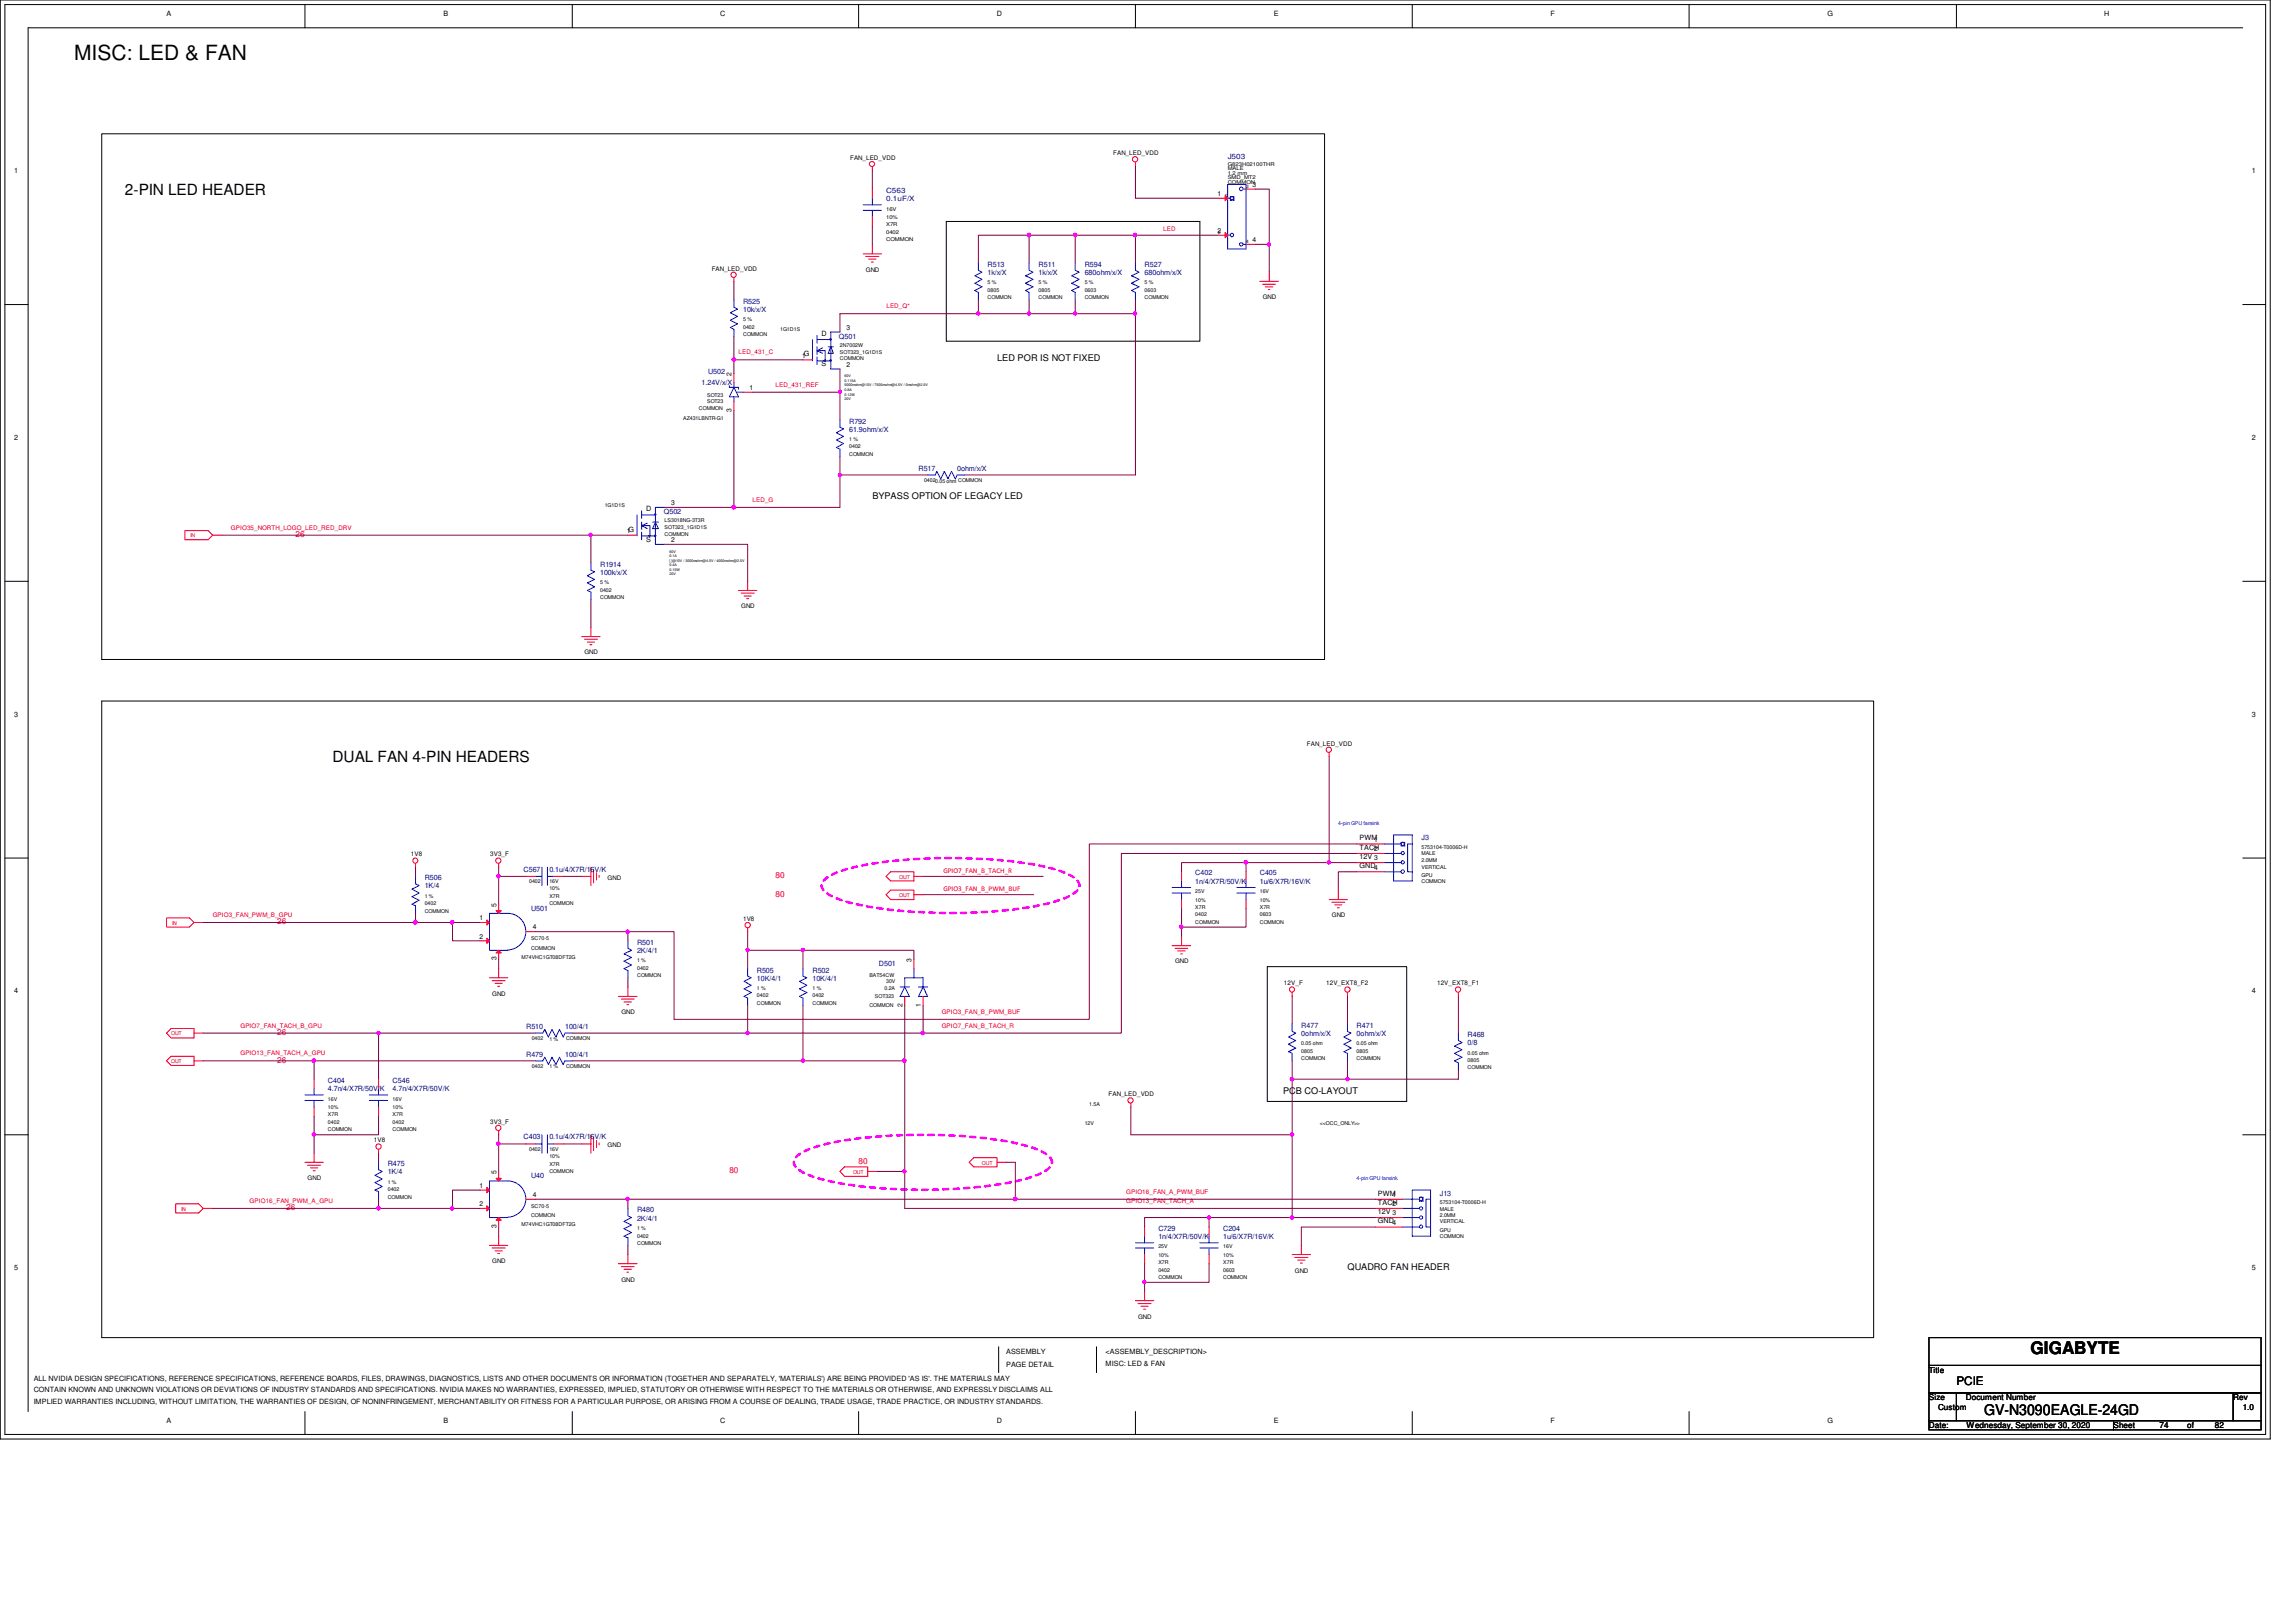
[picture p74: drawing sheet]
<svg xmlns="http://www.w3.org/2000/svg" width="297mm" height="210mm" viewBox="0 0 297 210" stroke-linecap="round" stroke-linejoin="round" font-family="sans-serif">
<defs><g id="words">
<text font-size="2.7" x="9.6" y="7.7">MISC: LED &amp; FAN</text>
<text font-size="2.2" x="262.7" y="175.2">GIGABYTE</text>
<g font-size="2">
<text x="16.2" y="25.2">2-PIN LED HEADER</text>
<text x="43" y="98.6">DUAL FAN 4-PIN HEADERS</text>
</g>
<text font-size="1.9" x="256.7" y="183.1">GV-N3090EAGLE-24GD</text>
<text font-size="1.5" x="253.1" y="179.3">PCIE</text>
<g font-size="1.2">
<text x="129" y="46.7">LED POR IS NOT FIXED</text>
<text x="112.9" y="64.6">BYPASS OPTION OF LEGACY LED</text>
<text x="166" y="141.6">PCB CO-LAYOUT</text>
<text x="174.3" y="164.3">QUADRO FAN HEADER</text>
</g>
<g font-size="1.1" fill="#f00">
<text x="38.2" y="69.5">26</text>
<text x="100.3" y="113.7">80</text>
<text x="35.9" y="119.6">26</text>
<text x="100.3" y="116">80</text>
<text x="35.9" y="137.5">26</text>
<text x="35.9" y="133.9">26</text>
<text x="94.4" y="151.8">80</text>
<text x="111.1" y="150.7">80</text>
<text x="37" y="156.6">26</text>
</g>
<g font-size="1.1">
<text x="249.6" y="177.7">Title</text>
<text x="249.6" y="181.2">Size</text>
<text x="249.6" y="184.8">Date:</text>
<text x="250.7" y="182.4">Custom</text>
<text x="254.3" y="181.2">Document Number</text>
<text x="254.4" y="184.8">Wednesday, September 30, 2020</text>
<text x="273.4" y="184.8">Sheet</text>
<text x="279.4" y="184.8">74</text>
<text x="283" y="184.8">of</text>
<text x="286.6" y="184.8">82</text>
<text x="288.9" y="181.2">Rev</text>
<text x="290.1" y="182.4">1.0</text>
</g>
<g font-size=".9">
<text x="21.5" y="2">A</text>
<text x="57.4" y="2">B</text>
<text x="93.2" y="2">C</text>
<text x="129" y="2">D</text>
<text x="164.8" y="2">E</text>
<text x="200.6" y="2">F</text>
<text x="236.4" y="2">G</text>
<text x="272.2" y="2">H</text>
<text x="1.8" y="22.4">1</text>
<text x="291.3" y="22.4">1</text>
<text x="157.5" y="25.4">1</text>
<text x="162" y="24.2">3</text>
<text x="157.5" y="30.1">2</text>
<text x="162" y="31.3">4</text>
<text x="103.8" y="46.3">1G</text>
<text x="106.3" y="47.4">S</text>
<text x="106.3" y="43.5">D</text>
<text x="109.5" y="47.5">2</text>
<text x="109.5" y="42.7">3</text>
<text x="94.7" y="53.3" transform="rotate(-90 94.7 53.3)">3</text>
<text x="94.7" y="48.7" transform="rotate(-90 94.7 48.7)">2</text>
<text x="97" y="50.5">1</text>
<text x="1.8" y="56.9">2</text>
<text x="291.3" y="56.9">2</text>
<text x="86.8" y="65.4">3</text>
<text x="81.1" y="69">1G</text>
<text x="83.6" y="70.1">S</text>
<text x="83.6" y="66.2">D</text>
<text x="86.8" y="70.1">2</text>
<text x="1.8" y="92.8">3</text>
<text x="291.3" y="92.8">3</text>
<text x="175.9" y="108.8">PWM</text>
<text x="175.9" y="109.9">TACH</text>
<text x="175.9" y="111.2">12V 3</text>
<text x="175.9" y="112.4">GND4</text>
<text x="177.8" y="108.9">1</text>
<text x="177.8" y="110.2">2</text>
<text x="62" y="119.1">1</text>
<text x="64.2" y="117.3" transform="rotate(-90 64.2 117.3)">5</text>
<text x="62" y="121.5">2</text>
<text x="64.2" y="124.3" transform="rotate(-90 64.2 124.3)">3</text>
<text x="68.9" y="120.3">4</text>
<text x="117.9" y="124.5" transform="rotate(-90 117.9 124.5)">3</text>
<text x="1.8" y="128.6">4</text>
<text x="116.8" y="130.3" transform="rotate(-90 116.8 130.3)">2</text>
<text x="119.1" y="130.3" transform="rotate(-90 119.1 130.3)">1</text>
<text x="291.3" y="128.6">4</text>
<text x="62" y="153.7">1</text>
<text x="64.2" y="152" transform="rotate(-90 64.2 152)">5</text>
<text x="68.9" y="154.9">4</text>
<text x="178.3" y="154.7">PWM</text>
<text x="178.3" y="155.9">TACH</text>
<text x="180.2" y="154.9">1</text>
<text x="62" y="156.1">2</text>
<text x="64.2" y="158.9" transform="rotate(-90 64.2 158.9)">3</text>
<text x="178.3" y="157.1">12V 3</text>
<text x="178.3" y="158.3">GND4</text>
<text x="180.2" y="156.1">2</text>
<text x="1.8" y="164.4">5</text>
<text x="291.3" y="164.4">5</text>
<text x="4.4" y="178.7">ALL NVIDIA DESIGN SPECIFICATIONS, REFERENCE SPECIFICATIONS, REFERENCE BOARDS, FILES, DRAWINGS, DIAGNOSTICS, LISTS AND OTHER DOCUMENTS OR INFORMATION (TOGETHER AND SEPARATELY, 'MATERIALS') ARE BEING PROVIDED 'AS IS'. THE MATERIALS MAY</text>
<text x="130.2" y="177">PAGE DETAIL</text>
<text x="130.2" y="175.3">ASSEMBLY</text>
<text x="143" y="175.3">&lt;ASSEMBLY_DESCRIPTION&gt;</text>
<text x="143" y="176.8">MISC: LED &amp; FAN</text>
<text x="4.4" y="180.2">CONTAIN KNOWN AND UNKNOWN VIOLATIONS OR DEVIATIONS OF INDUSTRY STANDARDS AND SPECIFICATIONS. NVIDIA MAKES NO WARRANTIES, EXPRESSED, IMPLIED, STATUTORY OR OTHERWISE WITH RESPECT TO THE MATERIALS OR OTHERWISE, AND EXPRESSLY DISCLAIMS ALL</text>
<text x="4.4" y="181.7">IMPLIED WARRANTIES INCLUDING, WITHOUT LIMITATION, THE WARRANTIES OF DESIGN, OF NONINFRINGEMENT, MERCHANTABILITY OR FITNESS FOR A PARTICULAR PURPOSE, OR ARISING FROM A COURSE OF DEALING, TRADE USAGE, TRADE PRACTICE, OR INDUSTRY STANDARDS.</text>
<text x="21.5" y="184.1">A</text>
<text x="57.4" y="184.1">B</text>
<text x="93.2" y="184.1">C</text>
<text x="129" y="184.1">D</text>
<text x="164.8" y="184.1">E</text>
<text x="200.6" y="184.1">F</text>
<text x="236.4" y="184.1">G</text>
</g>
<g font-size=".9" fill="#00007f">
<text x="158.8" y="20.5">J503</text>
<text x="114.6" y="25">C563</text>
<text x="114.6" y="26">0.1uF/X</text>
<text x="127.8" y="34.5">R513</text>
<text x="127.8" y="35.6">1k/x/X</text>
<text x="134.4" y="34.5">R511</text>
<text x="134.4" y="35.6">1k/x/X</text>
<text x="140.3" y="34.5">R594</text>
<text x="140.3" y="35.6">680ohm/x/X</text>
<text x="148.1" y="34.5">R527</text>
<text x="148.1" y="35.6">680ohm/x/X</text>
<text x="96.1" y="39.3">R525</text>
<text x="96.1" y="40.3">10k/x/X</text>
<text x="108.5" y="43.8">Q501</text>
<text x="90.8" y="49.8">1.24V/x/X</text>
<text x="91.6" y="48.3">U502</text>
<text x="109.9" y="54.8">R792</text>
<text x="109.9" y="55.9">61.9ohm/x/X</text>
<text x="118.8" y="61">R517</text>
<text x="123.8" y="61">0ohm/x/X</text>
<text x="85.9" y="66.5">Q502</text>
<text x="77.6" y="73.3">R1914</text>
<text x="77.6" y="74.4">100k/x/X</text>
<text x="54.9" y="113.9">R506</text>
<text x="67.7" y="112.8">C567</text>
<text x="71.1" y="112.8">0.1u/4/X7R/16V/K</text>
<text x="154.6" y="113.3">C402</text>
<text x="163" y="113.3">C405</text>
<text x="183.9" y="108.8">J3</text>
<text x="54.9" y="115">1K/4</text>
<text x="68.7" y="117.9">U501</text>
<text x="154.6" y="114.4">1n/4/X7R/50V/K</text>
<text x="163" y="114.4">1u/6/X7R/16V/K</text>
<text x="82.4" y="122.3">R501</text>
<text x="82.4" y="123.3">2K/4/1</text>
<text x="97.9" y="125.9">R505</text>
<text x="105.1" y="125.9">R502</text>
<text x="113.7" y="125">D501</text>
<text x="97.9" y="126.9">10K/4/1</text>
<text x="105.1" y="126.9">10K/4/1</text>
<text x="68.1" y="136.8">R479</text>
<text x="68.1" y="133.2">R510</text>
<text x="73.1" y="136.8">100/4/1</text>
<text x="73.1" y="133.2">100/4/1</text>
<text x="168.4" y="133">R477</text>
<text x="168.4" y="134.1">0ohm/x/X</text>
<text x="175.5" y="133">R471</text>
<text x="175.5" y="134.1">0ohm/x/X</text>
<text x="189.9" y="134.2">R468</text>
<text x="189.9" y="135.3">0/8</text>
<text x="42.4" y="140.2">C404</text>
<text x="42.4" y="141.2">4.7n/4/X7R/50V/K</text>
<text x="50.8" y="140.2">C546</text>
<text x="50.8" y="141.2">4.7n/4/X7R/50V/K</text>
<text x="67.7" y="147.4">C403</text>
<text x="71.1" y="147.4">0.1u/4/X7R/16V/K</text>
<text x="50.2" y="150.9">R475</text>
<text x="50.2" y="152">1K/4</text>
<text x="68.7" y="152.4">U40</text>
<text x="186.3" y="154.7">J13</text>
<text x="82.4" y="156.9">R480</text>
<text x="82.4" y="157.9">2K/4/1</text>
<text x="149.9" y="159.3">C729</text>
<text x="149.9" y="160.4">1n/4/X7R/50V/K</text>
<text x="158.2" y="159.3">C204</text>
<text x="158.2" y="160.4">1u/6/X7R/16V/K</text>
</g>
<g font-size=".9" fill="#f00">
<text x="122" y="112.9">GPIO7_FAN_B_TACH_R</text>
<text x="122" y="115.3">GPIO3_FAN_B_PWM_BUF</text>
</g>
<g font-size=".8">
<text x="110" y="20.7">FAN_LED_VDD</text>
<text x="144" y="20.1">FAN_LED_VDD</text>
<text x="92.1" y="35">FAN_LED_VDD</text>
<text x="112" y="35.1">GND</text>
<text x="163.4" y="38.7">GND</text>
<text x="95.9" y="78.7">GND</text>
<text x="75.6" y="84.7">GND</text>
<text x="169.1" y="96.5">FAN_LED_VDD</text>
<text x="53.2" y="110.8">1V8</text>
<text x="63.4" y="110.8">3V3_F</text>
<text x="78.6" y="113.8">GND</text>
<text x="96.1" y="119.2">1V8</text>
<text x="172.3" y="118.7">GND</text>
<text x="152" y="124.7">GND</text>
<text x="63.7" y="128.9">GND</text>
<text x="80.4" y="131.2">GND</text>
<text x="166.1" y="127.4">12V_F</text>
<text x="171.6" y="127.4">12V_EXT8_F2</text>
<text x="185.9" y="127.4">12V_EXT8_F1</text>
<text x="143.4" y="141.9">FAN_LED_VDD</text>
<text x="48.4" y="147.8">1V8</text>
<text x="63.4" y="145.5">3V3_F</text>
<text x="78.6" y="148.4">GND</text>
<text x="39.8" y="152.7">GND</text>
<text x="63.7" y="163.5">GND</text>
<text x="80.4" y="165.9">GND</text>
<text x="167.5" y="164.7">GND</text>
<text x="147.2" y="170.6">GND</text>
</g>
<g font-size=".8" fill="#f00">
<text x="150.5" y="29.9">LED</text>
<text x="114.7" y="39.9">LED_Q*</text>
<text x="95.5" y="45.8">LED_431_C</text>
<text x="100.3" y="50">LED_431_REF</text>
<text x="97.4" y="64.9">LED_G</text>
<text x="29.9" y="68.5">GPIO35_NORTH_LOGO_LED_RED_DRV</text>
<text x="27.5" y="118.7">GPIO3_FAN_PWM_B_GPU</text>
<text x="121.8" y="131.2">GPIO3_FAN_B_PWM_BUF</text>
<text x="31.1" y="136.6">GPIO13_FAN_TACH_A_GPU</text>
<text x="31.1" y="133">GPIO7_FAN_TACH_B_GPU</text>
<text x="121.8" y="133">GPIO7_FAN_B_TACH_R</text>
<text x="32.3" y="155.7">GPIO16_FAN_PWM_A_GPU</text>
<text x="145.7" y="155.7">GPIO13_FAN_TACH_A</text>
<text x="145.7" y="154.5">GPIO16_FAN_A_PWM_BUF</text>
</g>
<g font-size=".7">
<text x="158.8" y="23.8">COMMON</text>
<text x="158.8" y="23.2">SMD_MT2</text>
<text x="158.8" y="22.6">1.2 mm</text>
<text x="158.8" y="22">MALE</text>
<text x="158.8" y="21.4">G823H02100THR</text>
<text x="114.6" y="28.3">10%</text>
<text x="114.6" y="27.3">16V</text>
<text x="114.6" y="29.3">X7R</text>
<text x="114.6" y="31.2">COMMON</text>
<text x="114.6" y="30.2">0402</text>
<text x="96.1" y="41.6">5 %</text>
<text x="127.8" y="37.8">0805</text>
<text x="127.8" y="36.8">5 %</text>
<text x="127.8" y="38.7">COMMON</text>
<text x="134.4" y="37.8">0805</text>
<text x="134.4" y="36.8">5 %</text>
<text x="134.4" y="38.7">COMMON</text>
<text x="140.3" y="36.8">5 %</text>
<text x="140.3" y="37.8">0603</text>
<text x="140.3" y="38.7">COMMON</text>
<text x="148.1" y="37.8">0603</text>
<text x="148.1" y="36.8">5 %</text>
<text x="148.1" y="38.7">COMMON</text>
<text x="96.1" y="43.5">COMMON</text>
<text x="96.1" y="42.5">0402</text>
<text x="100.9" y="42.9">1G1D1S</text>
<text x="108.7" y="45.8">SOT323_1G1D1S</text>
<text x="108.7" y="46.6">COMMON</text>
<text x="108.7" y="44.9">2N7002W</text>
<text x="90.4" y="53">COMMON</text>
<text x="91.5" y="51.4">SOT23</text>
<text x="91.5" y="52.2">SOT23</text>
<text x="88.4" y="54.4">AZ431LBNTR-G1</text>
<text x="109.9" y="58">0402</text>
<text x="109.9" y="57.1">1 %</text>
<text x="109.9" y="59">COMMON</text>
<text x="78.2" y="65.6">1G1D1S</text>
<text x="119.5" y="62.4">04020.05 ohm COMMON</text>
<text x="86" y="69.3">COMMON</text>
<text x="86" y="68.5">SOT323_1G1D1S</text>
<text x="86" y="67.6">LS3018NG-3T3R</text>
<text x="77.6" y="75.6">5 %</text>
<text x="77.6" y="77.5">COMMON</text>
<text x="77.6" y="76.6">0402</text>
<text x="183.9" y="110.7">MALE</text>
<text x="183.9" y="111.5">2.0MM</text>
<text x="183.9" y="113.5">GPU</text>
<text x="183.9" y="112.4">VERTICAL</text>
<text x="183.9" y="109.9">5753104-T0006D-H</text>
<text x="54.9" y="117.1">0402</text>
<text x="54.9" y="116.2">1 %</text>
<text x="54.9" y="118.1">COMMON</text>
<text x="68.4" y="114.3">0402</text>
<text x="71.1" y="114.3">16V</text>
<text x="71.1" y="116.2">X7R</text>
<text x="71.1" y="115.2">10%</text>
<text x="71.1" y="117.1">COMMON</text>
<text x="154.6" y="119.5">COMMON</text>
<text x="154.6" y="118.6">0402</text>
<text x="154.6" y="117.6">X7R</text>
<text x="154.6" y="115.6">25V</text>
<text x="154.6" y="116.7">10%</text>
<text x="163" y="119.5">COMMON</text>
<text x="163" y="116.7">10%</text>
<text x="163" y="118.6">0603</text>
<text x="163" y="115.6">16V</text>
<text x="163" y="117.6">X7R</text>
<text x="183.9" y="114.3">COMMON</text>
<text x="67.5" y="124.1">M74VHC1GT08DFT2G</text>
<text x="68.7" y="122.9">COMMON</text>
<text x="68.7" y="121.7">SC70-5</text>
<text x="82.4" y="125.5">0402</text>
<text x="82.4" y="124.5">1 %</text>
<text x="82.4" y="126.4">COMMON</text>
<text x="97.9" y="128.1">1 %</text>
<text x="97.9" y="129.1">0402</text>
<text x="97.9" y="130">COMMON</text>
<text x="105.1" y="128.1">1 %</text>
<text x="105.1" y="129.1">0402</text>
<text x="105.1" y="130">COMMON</text>
<text x="112.5" y="126.4">BAT54CW</text>
<text x="112.5" y="130.3">COMMON</text>
<text x="113.2" y="129.2">SOT323</text>
<text x="114.4" y="128.1">0.2A</text>
<text x="114.6" y="127.2">30V</text>
<text x="68.8" y="134.6">0402</text>
<text x="71.1" y="134.7">1 %</text>
<text x="73.2" y="134.6">COMMON</text>
<text x="168.4" y="137.2">COMMON</text>
<text x="168.4" y="136.3">0805</text>
<text x="168.4" y="135.3">0.05 ohm</text>
<text x="175.5" y="137.2">COMMON</text>
<text x="175.5" y="135.3">0.05 ohm</text>
<text x="175.5" y="136.3">0805</text>
<text x="189.9" y="136.5">0.05 ohm</text>
<text x="189.9" y="137.5">0805</text>
<text x="42.4" y="143.6">10%</text>
<text x="42.4" y="142.5">16V</text>
<text x="50.8" y="142.5">16V</text>
<text x="50.8" y="143.6">10%</text>
<text x="68.8" y="138.2">0402</text>
<text x="71.1" y="138.3">1 %</text>
<text x="73.2" y="138.2">COMMON</text>
<text x="140.9" y="143.2">1.5A</text>
<text x="189.9" y="138.4">COMMON</text>
<text x="42.4" y="145.5">0402</text>
<text x="42.4" y="144.5">X7R</text>
<text x="42.4" y="146.4">COMMON</text>
<text x="50.8" y="146.4">COMMON</text>
<text x="50.8" y="145.5">0402</text>
<text x="50.8" y="144.5">X7R</text>
<text x="68.4" y="148.9">0402</text>
<text x="71.1" y="148.9">16V</text>
<text x="71.1" y="149.9">10%</text>
<text x="140.3" y="145.5">12V</text>
<text x="170.8" y="145.5">&lt;&lt;OCC_ONLY&gt;&gt;</text>
<text x="50.2" y="154.2">0402</text>
<text x="50.2" y="153.2">1 %</text>
<text x="50.2" y="155.1">COMMON</text>
<text x="71.1" y="151.8">COMMON</text>
<text x="71.1" y="150.8">X7R</text>
<text x="186.3" y="155.8">5753104-T0006D-H</text>
<text x="67.5" y="158.7">M74VHC1GT08DFT2G</text>
<text x="68.7" y="156.3">SC70-5</text>
<text x="68.7" y="157.5">COMMON</text>
<text x="82.4" y="160.1">0402</text>
<text x="82.4" y="159.2">1 %</text>
<text x="82.4" y="161.1">COMMON</text>
<text x="149.9" y="161.5">25V</text>
<text x="158.2" y="161.5">16V</text>
<text x="186.3" y="159.4">GPU</text>
<text x="186.3" y="156.7">MALE</text>
<text x="186.3" y="157.5">2.0MM</text>
<text x="186.3" y="160.2">COMMON</text>
<text x="186.3" y="158.3">VERTICAL</text>
<text x="149.9" y="162.6">10%</text>
<text x="149.9" y="163.6">X7R</text>
<text x="149.9" y="165.5">COMMON</text>
<text x="149.9" y="164.5">0402</text>
<text x="158.2" y="162.6">10%</text>
<text x="158.2" y="163.6">X7R</text>
<text x="158.2" y="165.5">COMMON</text>
<text x="158.2" y="164.5">0603</text>
</g>
<g font-size=".7" fill="#f00">
<text x="24.6" y="69.5">IN</text>
<text x="116.3" y="113.7">OUT</text>
<text x="22.3" y="119.7">IN</text>
<text x="116.3" y="116.1">OUT</text>
<text x="22.1" y="137.6">OUT</text>
<text x="22.1" y="134">OUT</text>
<text x="110.4" y="151.9">OUT</text>
<text x="127" y="150.7">OUT</text>
<text x="23.4" y="156.7">IN</text>
</g>
<g font-size=".7" fill="#00f">
<text x="173.1" y="106.8">4-pin GPU fansink</text>
<text x="175.5" y="152.7">4-pin GPU fansink</text>
</g>
<g font-size=".6">
<text x="158.5" y="25.5">1</text>
<text x="161.2" y="24.3">3</text>
<text x="161.2" y="31.5">4</text>
</g>
<g font-size=".5">
<text x="109.3" y="51.2">0.12W</text>
<text x="109.3" y="50.6">0.8A</text>
<text x="109.3" y="51.8">20V</text>
<text x="109.3" y="50">5000mohm@10V / 7500mohm@4.5V / 0mohm@2.5V</text>
<text x="109.3" y="48.8">60V</text>
<text x="109.3" y="49.4">0.115A</text>
<text x="86.6" y="71.5">60V</text>
<text x="86.6" y="73.9">0.15W</text>
<text x="86.6" y="73.3">0.4A</text>
<text x="86.6" y="74.5">20V</text>
<text x="86.6" y="72.7">[ ]@10V / 3000mohm@4.5V / 4000mohm@2.5V</text>
<text x="86.6" y="72.1">0.1A</text>
</g>
</g></defs>
<g fill="none" stroke="#000" stroke-width=".13">
<path d="M0 0h293.7v186.2h-293.7zM.6 .6h292.5v185h-292.5zM13.2 17.3h158.2v68h-158.2zM39.5 .6v3M74 .6v3M111.1 .6v3M146.9 .6v3M182.7 .6v3M218.5 .6v3M253.1 .6v3M290.1 3.6h-286.5v179.1M.6 39.4h3"/>
<path d="M122.4 28.7h32.8v15.5h-32.8zM290.1 39.4h3M.6 75.2h3M290.1 75.2h3M13.2 90.7h229.2v82.4h-229.2zM.6 111h3M290.1 111h3M164 125.1h18v17.4h-18zM.6 146.9h3M290.1 146.9h3M129.2 174.3v3.3M141.9 174.3v3.3"/>
<path d="M249.6 173.1h42.9v3.6h-42.9zM249.6 176.7h42.9v3.6h-42.9zM39.5 182.7v2.9M74 182.7v2.9M111.1 182.7v2.9M146.9 182.7v2.9M182.7 182.7v2.9M218.5 182.7v2.9M249.6 180.3h3.5v3.6h-3.5zM249.6 183.9h23.8v1.1h-23.8zM253.1 180.3h35.8v3.6h-35.8zM273.4 183.9h19.1v1.1h-19.1z"/>
<path d="M288.9 180.3h3.6v3.6h-3.6z"/>
</g>
<path d="M106.7 113.8a13 13 0 0 1 5.8-2 69.2 69.2 0 0 1 22.3 .3 11.4 11.4 0 0 1 4.4 1.7 .98 .98 0 0 1 0 1.6 13.3 13.3 0 0 1-5.8 2 68.1 68.1 0 0 1-22.2-.3 11.5 11.5 0 0 1-4.5-1.7 .98 .98 0 0 1 0-1.6zM103.1 149.6a13 13 0 0 1 5.8-2 69.4 69.4 0 0 1 22.3 .3 11.4 11.4 0 0 1 4.5 1.7 .98 .98 0 0 1 0 1.6 13.3 13.3 0 0 1-5.9 2 68.3 68.3 0 0 1-22.2-.3 11.5 11.5 0 0 1-4.5-1.7 .98 .98 0 0 1 0-1.6z" fill="none" stroke="#f0f" stroke-width=".34" stroke-dasharray=".7 .7"/>
<g fill="none" stroke="#f00" stroke-width=".13">
<path d="M95 35.9v.5M111.7 32.9h2.3M112 33.2h1.7M112.4 33.5h.9M112.7 33.9h.3M112.9 21.6v.5M112.9 31.6v1.3M133.1 34h.1M133.1 38.8h.1M146.9 21v.5M163 36.4h2.4M163.4 36.8h1.6"/>
<path d="M163.7 37.1h1M164.1 37.5h.2M164.2 35.2v1.2M103.9 46.6h1.2M108.7 47.8h.1M108.7 43h.1M28.7 69.3h-1.2l-.6 .5h-3v-1.1h3l.6 .6M81.2 69.3h1.2M86 70.4h.1M86 65.7h.1M95.5 76.4h2.4M95.9 76.8h1.7"/>
<path d="M96.3 77.1h.9M96.6 77.5h.3M96.7 75.2v1.2M75.3 82.4h2.3M75.6 82.7h1.7M76 83.1h.9M76.3 83.4h.3M76.5 81.2v1.2M172 97.4v.5M26.3 119.4h-1.2l-.6 .6h-3v-1.2h3l.6 .6M53.8 111.8v.4M64.5 111.8v.4"/>
<path d="M75.3 113.4h1.2M76.5 112.2v2.4M76.8 112.6v1.7M77.2 112.9v1M77.5 113.3v.2M114.6 113.4l.6-.6h3v1.2h-3zM114.6 115.8l.6-.6h3v1.2h-3zM118.2 113.4h1.2M118.2 115.8h1.2M172 116.4h2.3M172.3 116.8h1.7M172.7 117.1h.9"/>
<path d="M173 117.5h.3M173.1 115.2v1.2M21.5 137.3l.6-.6h3v1.2h-3zM21.5 133.7l.6-.6h3v1.2h-3zM25.1 137.3h1.2M25.1 133.7h1.2M63.3 126.5h2.4M63.7 126.9h1.7M64 127.3h1M64.4 127.6h.2M64.5 125.3v1.2M80 128.9h2.4"/>
<path d="M80.4 129.3h1.6M80.7 129.7h1M81.1 130h.2M81.2 127.7v1.2M96.7 120.1v.5M96.7 125.3h.1M96.7 130.1h.1M103.9 125.3h.1M103.9 130.1h.1M117 128.9v1.2M118.2 124.2v1.1M119.4 128.9v1.2"/>
<path d="M151.6 122.4h2.4M152 122.7h1.7M152.4 123.1h.9M152.7 123.4h.2M152.9 121.2v1.2M167.2 128.4v.5M174.3 128.4v.5M188.7 128.4v.5M27.5 156.4h-1.2l-.6 .6h-3v-1.2h3l.6 .6M39.5 150.4h2.3M39.8 150.8h1.7M40.2 151.1h.9"/>
<path d="M40.5 151.5h.3M40.6 149.2v1.2M49 148.8v.4M64.5 160v1.2M64.5 146.3v.6M75.3 148h1.2M76.5 146.9v2.3M76.8 147.2v1.7M77.2 147.6v.9M77.5 147.9v.3M109.3 151h3v1.2h-3l-.6-.6zM112.3 151.6h1.1"/>
<path d="M126 149.8h3v1.2h-3l-.6-.6zM129 150.4h1.2M146.3 142.8v.5M63.3 161.2h2.4M63.7 161.5h1.7M64 161.9h1M64.4 162.2h.2M80 163.5h2.4M80.4 163.9h1.6M80.7 164.3h1M81.1 164.6h.2M81.2 162.3v1.2"/>
<path d="M146.9 168.3h2.4M147.2 168.7h1.7M147.6 169h.9M148 169.4h.2M148.1 167.1v1.2M167.2 162.3h2.3M167.5 162.7h1.7M167.9 163.1h.9M168.2 163.4h.3M168.4 161.2v1.1"/>
<circle cx="94.9" cy="35.6" r=".34"/>
<circle cx="112.8" cy="21.2" r=".33"/>
<circle cx="146.8" cy="20.6" r=".34"/>
<circle cx="171.9" cy="97" r=".34"/>
<circle cx="53.7" cy="111.4" r=".33"/>
<circle cx="64.5" cy="111.4" r=".34"/>
<circle cx="96.7" cy="119.7" r=".34"/>
<circle cx="167.1" cy="128.1" r=".33"/>
<circle cx="174.3" cy="128.1" r=".34"/>
<circle cx="188.6" cy="128.1" r=".34"/>
<circle cx="49" cy="148.4" r=".34"/>
<circle cx="64.5" cy="146" r=".34"/>
<circle cx="146.3" cy="142.4" r=".34"/>
</g>
<g fill="none" stroke="#00f" stroke-width=".13">
<path d="M133.1 34v1l.5 .2-.9 .5 .9 .5-.9 .5 .9 .4-.9 .5 .4 .2v1M158.8 30.4h.4M158.8 25.7h.4M158.8 23.9h2.4v8.3h-2.4zM159.2 25.4h.4v.5h-.4zM159.2 25.5h.3l.1 .2-.1 .1-.1 .1-.2-.1zM159.2 30.2h.3l.1 .2-.1 .2h-.1h-.2zM160.4 31.5h.3l.1 .1-.1 .2h-.1h-.2zM160.4 24.3h.3l.1 .1-.1 .2-.1 .1-.2-.1zM160.9 24.5h.3M160.9 31.6h.3M105.1 46.6h.1"/>
<path d="M105.1 43.9v2.8M105.7 43.9h1.8M105.7 46.7h1.8M105.7 46.2v1M105.7 44.9v.9M105.7 43.4v1M105.7 45.4l.7 .3M105.7 45.4h1.1v1.3M106.4 45l-.7 .4M106.7 46.6l.1 .1h-.1zM107.1 44.9h.7M107.4 43.8h.1v.2h-.1z"/>
<path d="M107.4 46.6l.2 .1h-.2zM107.5 44.9l.3 .8h-.7zM108.7 43h-1.2v4.8h1.2M82.4 69.3h.1M82.4 66.6v2.7M83 66.6h1.8M83 69.3h1.8M83 68.9v.9M83 67.6v.9M83 66.1v1M83 68l.7 .4M83 68h1.1v1.3"/>
<path d="M83.7 67.7l-.7 .3M84 69.3h.2l-.2 .1zM84.5 67.6h.7M84.7 66.5l.2 .1-.2 .1zM84.7 69.3h.2l-.2 .1zM84.8 67.6l.4 .8h-.7zM86 65.7h-1.2v4.7h1.2M96.7 125.3v1l.5 .2-.9 .5 .9 .5-.9 .5 .9 .4-.9 .5 .4 .3v.9M103.9 125.3v1l.5 .2-1 .5 1 .5-1 .5 1 .4-1 .5 .5 .3v.9M116.5 127.7h1.1M117 127.7v-1.2h2.4v1.2M117 127.7l.6 1.2h-1.1z"/>
<path d="M117 128.9h.1M118.2 125.3v1.2M118.8 127.7h1.2M119.4 127.7l.6 1.2h-1.2zM119.4 128.9h.1"/>
</g>
<path d="M158.5 25.3l.3 .4-.3 .3z" fill="#f00"/>
<path d="M157.6 25.7h1.2M158.5 25.3l.3 .4-.3 .3z" fill="none" stroke="#f00" stroke-width=".13"/>
<path d="M158.5 30.1l.3 .3-.3 .4z" fill="#f00"/>
<g fill="none" stroke="#f00" stroke-width=".13">
<path d="M95 38.8h.1M112.9 24.5v1.2M112.9 28.1v1.2M139.1 34h.1M139.1 38.8h.1M146.9 34h.1M146.9 38.8h.1M157.6 30.4h1.2M158.5 30.1l.3 .3-.3 .4zM161.2 24.5h1.2M161.2 31.6h1.2M95 48.3v1.2"/>
<path d="M95 51.9v1.2M95 43.6h.1M96.1 50.8h1.2M76.5 72.8h.1M76.5 77.6h.1M53.8 113.4h.1M53.8 118.2h.1M152.9 112.8v1.2M152.9 116.4v1.2M161.2 112.8v1.2M161.2 116.4v1.2M175.5 109.2h3.6"/>
<path d="M175.5 110.4h3.6M175.5 111.6h3.6M175.5 112.8h3.6M40.6 139.7v1.2M49 139.7v1.2M167.2 132.5h.1M167.2 137.3h.1M174.3 132.5h.1M174.3 137.3h.1M40.6 143.3v1.1M49 150.4h.1M49 155.2h.1"/>
<path d="M49 143.3v1.1M148.1 158.8v1.2M156.4 158.8v1.2M148.1 162.3v1.2M156.4 162.3v1.2"/>
</g>
<g fill="none" stroke="#00f" stroke-width=".13">
<path d="M95 38.8v1l.4 .2-.9 .5 .9 .4-.9 .5 .9 .5-.9 .5 .5 .2v1M111.7 26.5h2.3M111.7 27.2h2.3M112.9 27.2v.9M112.9 25.7v.8M139.1 34v1l.5 .2-1 .5 1 .5-1 .5 1 .4-1 .5 .5 .2v1M146.9 34v1l.5 .2-1 .5 1 .5-1 .5 1 .4-1 .5 .5 .2v1M94.4 49.9v.2h1.1v.3M95 51.4v.5M95 49.5v.6l.5 1.3h-1.1l.6-1.3M95.3 50.8h.8M76.5 72.8v1l.4 .2-.9 .5 .9 .5-.9 .4 .9 .5-.9 .5 .5 .2v1"/>
<path d="M53.8 113.4v1l.4 .2-.9 .5 .9 .5-.9 .4 .9 .5-.9 .5 .5 .2v1M151.6 114.9h2.4M151.6 115.6h2.4M152.9 115.6v.8M152.9 114v.9M160 114.9h2.4M160 115.6h2.4M161.2 115.6v.8M161.2 114v.9M179.1 110.4h2.2M179.1 111.6h2.2M179.1 112.8h2.2"/>
<path d="M179.1 109.2h2.2M180.3 108h2.4v6h-2.4zM181.3 109h.4v.5h-.4zM181.3 112.6h.3l.1 .2-.1 .2h-.1h-.2zM181.3 109.1h.3l.1 .1-.1 .2h-.1h-.2zM181.3 110.3h.3l.1 .1-.1 .1-.1 .1-.2-.1zM181.3 111.4h.3l.1 .2-.1 .1-.1 .1-.2-.1zM182.7 109.2h-.6v3.6h.6M167.2 132.5v1l.4 .2-.9 .5 .9 .5-.9 .4 .9 .5-.9 .5 .5 .2v1M174.3 132.5v1l.5 .2-.9 .5 .9 .5-.9 .4 .9 .5-.9 .5 .4 .2v1M39.5 141.7h2.3M39.5 142.4h2.3"/>
<path d="M40.6 142.4v.9M40.6 140.9v.8M47.8 141.7h2.4M47.8 142.4h2.4M49 142.4v.9M49 140.9v.8M49 150.4v1l.4 .2-.9 .5 .9 .5-.9 .4 .9 .5-.9 .5 .5 .2v1M63.3 156.4h.1M63.3 154h.1M64.5 152.8h.1M64.5 157.6h.1M65.7 157.5a2.35 2.35 0 0 0 2.3-2.3 2.35 2.35 0 0 0-2.3-2.4h-2.4v4.8h2.4"/>
<path d="M68.1 155.2h.1M148.1 160v.8M156.4 160v.8M146.9 160.8h2.4M146.9 161.5h2.4M148.1 161.5v.8M155.2 160.8h2.4M155.2 161.5h2.4M156.4 161.5v.8"/>
</g>
<path d="M63 153.7l.3 .3-.3 .3z" fill="#f00"/>
<path d="M62.1 154h1.2M63 153.7l.3 .3-.3 .3z" fill="none" stroke="#f00" stroke-width=".13"/>
<path d="M63 156l.3 .4-.3 .3z" fill="#f00"/>
<path d="M62.1 156.4h1.2M63 156l.3 .4-.3 .3z" fill="none" stroke="#f00" stroke-width=".13"/>
<path d="M64.2 157.9l.3-.3 .4 .3z" fill="#f00"/>
<path d="M64.2 157.9l.3-.3 .4 .3zM64.5 157.6v1.2M68.1 155.2h1.2" fill="none" stroke="#f00" stroke-width=".13"/>
<path d="M64.2 152.5h.7l-.4 .3z" fill="#f00"/>
<path d="M108.7 54.3h.1M108.7 59.1h.1M64.2 152.5h.7l-.4 .3zM64.5 151.6v1.2M177.9 155.2h3.6M177.9 156.4h3.6M177.9 157.6h3.6M177.9 158.8h3.6" fill="none" stroke="#f00" stroke-width=".13"/>
<g fill="none" stroke="#00f" stroke-width=".13">
<path d="M108.7 54.3v1l.4 .2-.9 .5 .9 .5-.9 .4 .9 .5-.9 .5 .5 .2v1M63.3 119.4h.1M64.5 118.2h.1M63.3 121.8h.1M64.5 123h.1M65.7 122.9a2.37 2.37 0 0 0 2.3-2.3 2.37 2.37 0 0 0-2.3-2.4h-2.4v4.8h2.4M68.1 120.6h.1M181.5 156.4h2.1M181.5 157.6h2.1M181.5 158.8h2.1M181.5 155.2h2.1M182.7 154h2.4v6h-2.4z"/>
<path d="M183.6 154.9h.5v.5h-.5zM183.7 158.6h.3l.1 .1-.1 .2-.1 .1-.2-.1zM183.7 155h.3l.1 .2-.1 .1-.1 .1-.2-.1zM183.7 156.2h.3l.1 .2-.1 .1-.1 .1-.2-.1zM183.7 157.4h.3l.1 .2-.1 .1-.1 .1-.2-.1zM185.1 155.2h-.6v3.6h.6"/>
</g>
<path d="M63 119l.3 .4-.3 .3z" fill="#f00"/>
<path d="M62.1 119.4h1.2M63 119l.3 .4-.3 .3z" fill="none" stroke="#f00" stroke-width=".13"/>
<path d="M63 121.4l.3 .4-.3 .3z" fill="#f00"/>
<path d="M62.1 121.8h1.2M63 121.4l.3 .4-.3 .3z" fill="none" stroke="#f00" stroke-width=".13"/>
<path d="M64.2 123.3l.3-.3 .4 .3z" fill="#f00"/>
<path d="M64.2 123.3l.3-.3 .4 .3zM64.5 123v1.2M68.1 120.6h1.2" fill="none" stroke="#f00" stroke-width=".13"/>
<path d="M64.2 117.9h.7l-.4 .3z" fill="#f00"/>
<g fill="none" stroke="#f00" stroke-width=".13">
<path d="M126.6 34h.1M126.6 38.8h.1M120 61.5h.1M124.8 61.5h.1M64.2 117.9h.7l-.4 .3zM64.5 117v1.2M68.1 113.4h1.2M71.7 113.4h1.2M69.3 137.3h.1M69.3 133.7h.1M74 137.3h.1M74 133.7h.1"/>
<path d="M81.2 121.8h.1M81.2 126.5h.1M188.7 133.7h.1M188.7 138.5h.1M68.1 148h1.2M71.7 148h1.2M81.2 156.4h.1M81.2 161.2h.1"/>
</g>
<g fill="none" stroke="#00f" stroke-width=".13">
<path d="M126.6 34v1l.4 .2-.9 .5 .9 .5-.9 .5 .9 .4-.9 .5 .5 .2v1M120 61.5h1l.2-.5 .5 1 .5-1 .4 1 .5-1 .5 1 .2-.5h1M69.3 113.4h.8M70.1 112.2v2.4M70.8 113.4h.9M70.8 112.2v2.4M69.3 137.3h.9l.3-.5 .4 1 .5-1 .5 1 .5-1 .5 1 .2-.5h.9M69.3 133.7h.9l.3-.5 .4 1 .5-1 .5 1 .5-1 .5 1 .2-.5h.9M81.2 121.8v.9l.5 .3-1 .4 1 .5-1 .5 1 .5-1 .4 .5 .3v.9M188.7 133.7v1l.4 .2-.9 .5 .9 .4-.9 .5 .9 .5-.9 .5 .5 .2v1M69.3 148h.8M70.1 146.9v2.3"/>
<path d="M70.8 148h.9M70.8 146.9v2.3M81.2 156.4v1l.5 .2-1 .5 1 .4-1 .5 1 .5-1 .5 .5 .2v1"/>
</g>
<path d="M53.8 112.2v1.2M96.7 120.6v2.4M167.2 128.9v3.6M174.3 128.9v3.6M188.7 128.9v4.8M49 149.2v1.2" fill="none" stroke="#7f0040" stroke-width=".13"/>
<path d="M96.6 122.8h.3v.1v.2h-.2h-.1z" fill-rule="evenodd" fill="#f0f"/>
<path d="M96.6 122.8h.3v.1v.2h-.2h-.1z" fill="none" stroke="#f0f" stroke-width=".13"/>
<path d="M96.7 125.3v-2.3h7.2v2.3M103.9 123h14.3v1.2" fill="none" stroke="#7f0040" stroke-width=".13"/>
<path d="M103.7 122.8h.3l.1 .1-.1 .2h-.1h-.2z" fill-rule="evenodd" fill="#f0f"/>
<path d="M103.7 122.8h.3l.1 .1-.1 .2h-.1h-.2z" fill="none" stroke="#f0f" stroke-width=".13"/>
<path d="M64.5 112.2v4.8M64.5 146.9v4.7" fill="none" stroke="#7f0040" stroke-width=".13"/>
<path d="M64.3 113.2h.3l.1 .2-.1 .1-.1 .1-.2-.1z" fill-rule="evenodd" fill="#f0f"/>
<path d="M64.3 113.2h.3l.1 .2-.1 .1-.1 .1-.2-.1z" fill="none" stroke="#f0f" stroke-width=".13"/>
<path d="M64.5 148h3.6" fill="none" stroke="#7f0040" stroke-width=".13"/>
<path d="M64.3 147.8h.3l.1 .2-.1 .1-.1 .1-.2-.1z" fill-rule="evenodd" fill="#f0f"/>
<path d="M64.3 147.8h.3l.1 .2-.1 .1-.1 .1-.2-.1z" fill="none" stroke="#f0f" stroke-width=".13"/>
<path d="M64.5 113.4h3.6M167.2 157.6h-19.1v1.2" fill="none" stroke="#7f0040" stroke-width=".13"/>
<path d="M156.3 157.4h.3v.2v.1l-.2 .1-.1-.1z" fill-rule="evenodd" fill="#f0f"/>
<path d="M156.3 157.4h.3v.2v.1l-.2 .1-.1-.1z" fill="none" stroke="#f0f" stroke-width=".13"/>
<path d="M167 157.4h.3l.1 .2-.1 .1-.2 .1-.1-.1z" fill-rule="evenodd" fill="#f0f"/>
<path d="M167 157.4h.3l.1 .2-.1 .1-.2 .1-.1-.1z" fill="none" stroke="#f0f" stroke-width=".13"/>
<path d="M146.3 146.9h20.9v10.7" fill="none" stroke="#7f0040" stroke-width=".13"/>
<path d="M167 146.7h.3l.1 .1-.1 .1-.2 .1-.1-.1z" fill-rule="evenodd" fill="#f0f"/>
<path d="M167 146.7h.3l.1 .1-.1 .1-.2 .1-.1-.1z" fill="none" stroke="#f0f" stroke-width=".13"/>
<path d="M152.9 112.8v-1.2h8.3v1.2M161.2 111.6h10.8M146.3 143.3v3.6M156.4 157.6v1.2" fill="none" stroke="#7f0040" stroke-width=".13"/>
<path d="M161 111.4h.3l.1 .2-.1 .1-.1 .1-.2-.1z" fill-rule="evenodd" fill="#f0f"/>
<path d="M161 111.4h.3l.1 .2-.1 .1-.1 .1-.2-.1z" fill="none" stroke="#f0f" stroke-width=".13"/>
<path d="M171.8 111.4h.2l.1 .2-.1 .1-.1 .1-.1-.1z" fill-rule="evenodd" fill="#f0f"/>
<path d="M171.8 111.4h.2l.1 .2-.1 .1-.1 .1-.1-.1z" fill="none" stroke="#f0f" stroke-width=".13"/>
<path d="M172 97.9v13.7M167.2 137.3v9.6" fill="none" stroke="#7f0040" stroke-width=".13"/>
<path d="M167 139.5h.3l.1 .2-.1 .1-.2 .1-.1-.1z" fill-rule="evenodd" fill="#f0f"/>
<path d="M167 139.5h.3l.1 .2-.1 .1-.2 .1-.1-.1z" fill="none" stroke="#f0f" stroke-width=".13"/>
<path d="M167.2 139.7h21.5" fill="none" stroke="#7f0040" stroke-width=".13"/>
<path d="M174.2 139.5h.3v.2v.1l-.2 .1-.1-.1z" fill-rule="evenodd" fill="#f0f"/>
<path d="M174.2 139.5h.3v.2v.1l-.2 .1-.1-.1z" fill="none" stroke="#f0f" stroke-width=".13"/>
<path d="M172 111.6h3.5M174.3 137.3v2.4M188.7 138.5v1.2M40.6 144.4v2.5M49 144.4v2.5h-8.4v2.3M167.2 157.6h10.7" fill="none" stroke="#7f0040" stroke-width=".13"/>
<path d="M40.4 146.7h.3l.1 .1-.1 .1-.1 .1-.2-.1z" fill-rule="evenodd" fill="#f0f"/>
<path d="M40.4 146.7h.3l.1 .1-.1 .1-.1 .1-.2-.1z" fill="none" stroke="#f0f" stroke-width=".13"/>
<path d="M72.9 113.4h2.4M64.5 124.2v1.1M81.2 126.5v1.2M64.5 158.8v1.2M72.9 148h2.4M81.2 161.2v1.1M148.1 163.5v2.4" fill="none" stroke="#7f0040" stroke-width=".13"/>
<path d="M147.9 165.8h.3v.1v.1l-.2 .1-.1-.1z" fill-rule="evenodd" fill="#f0f"/>
<path d="M147.9 165.8h.3v.1v.1l-.2 .1-.1-.1z" fill="none" stroke="#f0f" stroke-width=".13"/>
<path d="M152.9 117.6v2.4M148.1 165.9v1.2" fill="none" stroke="#7f0040" stroke-width=".13"/>
<path d="M152.7 119.8h.3v.1v.2l-.2 .1-.1-.1z" fill-rule="evenodd" fill="#f0f"/>
<path d="M152.7 119.8h.3v.1v.2l-.2 .1-.1-.1z" fill="none" stroke="#f0f" stroke-width=".13"/>
<path d="M161.2 117.6v2.4h-8.3v1.2M175.5 112.8h-2.4v2.4M103.9 130.1v7.2h-29.9M117 137.3v14.3M117 156.4h60.9M177.9 158.8h-9.5v2.4M156.4 163.5v2.4h-8.3" fill="none" stroke="#7f0040" stroke-width=".13"/>
<path d="M116.9 137.1h.2l.1 .1-.1 .2-.1 .1-.1-.1z" fill-rule="evenodd" fill="#f0f"/>
<path d="M116.9 137.1h.2l.1 .1-.1 .2-.1 .1-.1-.1z" fill="none" stroke="#f0f" stroke-width=".13"/>
<path d="M116.9 151.4h.2l.1 .2-.1 .1-.1 .1-.1-.1z" fill-rule="evenodd" fill="#f0f"/>
<path d="M116.9 151.4h.2l.1 .2-.1 .1-.1 .1-.1-.1z" fill="none" stroke="#f0f" stroke-width=".13"/>
<path d="M103.9 137.3h13.1" fill="none" stroke="#7f0040" stroke-width=".13"/>
<path d="M103.7 137.1h.3l.1 .1-.1 .2-.1 .1-.2-.1z" fill-rule="evenodd" fill="#f0f"/>
<path d="M103.7 137.1h.3l.1 .1-.1 .2-.1 .1-.2-.1z" fill="none" stroke="#f0f" stroke-width=".13"/>
<path d="M26.3 137.3h14.3M117 130.1v7.2" fill="none" stroke="#7f0040" stroke-width=".13"/>
<path d="M40.4 137.1h.3l.1 .1-.1 .2-.1 .1-.2-.1z" fill-rule="evenodd" fill="#f0f"/>
<path d="M40.4 137.1h.3l.1 .1-.1 .2-.1 .1-.2-.1z" fill="none" stroke="#f0f" stroke-width=".13"/>
<path d="M69.3 137.3h-28.7v2.4M69.3 155.2h11.9" fill="none" stroke="#7f0040" stroke-width=".13"/>
<path d="M81 155h.3l.1 .2-.1 .1-.1 .1-.2-.1z" fill-rule="evenodd" fill="#f0f"/>
<path d="M81 155h.3l.1 .2-.1 .1-.1 .1-.2-.1z" fill="none" stroke="#f0f" stroke-width=".13"/>
<path d="M27.5 156.4h21.5M131.4 155.2h-50.2v1.2" fill="none" stroke="#7f0040" stroke-width=".13"/>
<path d="M48.8 156.2h.3l.1 .2-.1 .1-.1 .1-.2-.1z" fill-rule="evenodd" fill="#f0f"/>
<path d="M48.8 156.2h.3l.1 .2-.1 .1-.1 .1-.2-.1z" fill="none" stroke="#f0f" stroke-width=".13"/>
<path d="M49 156.4h9.5" fill="none" stroke="#7f0040" stroke-width=".13"/>
<path d="M58.3 156.2h.3l.1 .2-.1 .1-.1 .1-.2-.1z" fill-rule="evenodd" fill="#f0f"/>
<path d="M58.3 156.2h.3l.1 .2-.1 .1-.1 .1-.2-.1z" fill="none" stroke="#f0f" stroke-width=".13"/>
<path d="M69.3 120.6h11.9M49 155.2v1.2M62.1 154h-3.6v2.4h3.6" fill="none" stroke="#7f0040" stroke-width=".13"/>
<path d="M81 120.4h.3l.1 .2-.1 .1-.1 .1-.2-.1z" fill-rule="evenodd" fill="#f0f"/>
<path d="M81 120.4h.3l.1 .2-.1 .1-.1 .1-.2-.1z" fill="none" stroke="#f0f" stroke-width=".13"/>
<path d="M26.3 119.4h27.5M175.5 109.2h-34.6v22.7h-53.7v-11.3h-6v1.2" fill="none" stroke="#7f0040" stroke-width=".13"/>
<path d="M53.6 119.2h.3l.1 .1-.1 .2-.2 .1-.1-.1z" fill-rule="evenodd" fill="#f0f"/>
<path d="M53.6 119.2h.3l.1 .1-.1 .2-.2 .1-.1-.1z" fill="none" stroke="#f0f" stroke-width=".13"/>
<path d="M53.8 118.2v1.2h4.7" fill="none" stroke="#7f0040" stroke-width=".13"/>
<path d="M58.3 119.2h.3l.1 .1-.1 .2-.1 .1-.2-.1z" fill-rule="evenodd" fill="#f0f"/>
<path d="M58.3 119.2h.3l.1 .1-.1 .2-.1 .1-.2-.1z" fill="none" stroke="#f0f" stroke-width=".13"/>
<path d="M62.1 119.4h-3.6v2.4h3.6M175.5 110.4h-30.4v23.3h-48.4M96.7 130.1v3.6h-22.7" fill="none" stroke="#7f0040" stroke-width=".13"/>
<path d="M119.2 133.5h.4v.2v.1l-.2 .1-.2-.1z" fill-rule="evenodd" fill="#f0f"/>
<path d="M119.2 133.5h.4v.2v.1l-.2 .1-.2-.1z" fill="none" stroke="#f0f" stroke-width=".13"/>
<path d="M96.6 133.5h.3v.2v.1l-.2 .1-.1-.1z" fill-rule="evenodd" fill="#f0f"/>
<path d="M96.6 133.5h.3v.2v.1l-.2 .1-.1-.1z" fill="none" stroke="#f0f" stroke-width=".13"/>
<path d="M26.3 133.7h22.7M119.4 130.1v3.6" fill="none" stroke="#7f0040" stroke-width=".13"/>
<path d="M48.8 133.5h.3l.1 .2-.1 .1-.1 .1-.2-.1z" fill-rule="evenodd" fill="#f0f"/>
<path d="M48.8 133.5h.3l.1 .2-.1 .1-.1 .1-.2-.1z" fill="none" stroke="#f0f" stroke-width=".13"/>
<path d="M69.3 133.7h-20.3v6M131.4 150.4v4.8h46.5" fill="none" stroke="#7f0040" stroke-width=".13"/>
<path d="M131.2 155h.3l.1 .2-.1 .1-.2 .1-.1-.1z" fill-rule="evenodd" fill="#f0f"/>
<path d="M131.2 155h.3l.1 .2-.1 .1-.2 .1-.1-.1z" fill="none" stroke="#f0f" stroke-width=".13"/>
<path d="M112.9 22.1v2.4M146.9 21.5v4.2M162.4 24.5h1.8v7.1M119.4 115.8h14.3M119.4 113.4h15.6M113.4 151.6h3.6v4.8M130.2 150.4h1.2" fill="none" stroke="#7f0040" stroke-width=".13"/>
<path d="M164 31.5h.3l.1 .1-.1 .2h-.1h-.2z" fill-rule="evenodd" fill="#f0f"/>
<path d="M164 31.5h.3l.1 .1-.1 .2h-.1h-.2z" fill="none" stroke="#f0f" stroke-width=".13"/>
<path d="M112.9 29.3v2.3M133.1 30.4h-6.5v3.6M146.9 25.7h10.7" fill="none" stroke="#7f0040" stroke-width=".13"/>
<path d="M133 30.2h.3v.2v.2h-.2h-.1z" fill-rule="evenodd" fill="#f0f"/>
<path d="M133 30.2h.3v.2v.2h-.2h-.1z" fill="none" stroke="#f0f" stroke-width=".13"/>
<path d="M139.1 30.4h7.8M139.1 30.4h-6v3.6M139.1 30.4v3.6" fill="none" stroke="#7f0040" stroke-width=".13"/>
<path d="M139 30.2h.2l.1 .2-.1 .2h-.1h-.1z" fill-rule="evenodd" fill="#f0f"/>
<path d="M139 30.2h.2l.1 .2-.1 .2h-.1h-.1z" fill="none" stroke="#f0f" stroke-width=".13"/>
<path d="M157.6 30.4h-10.7v3.6" fill="none" stroke="#7f0040" stroke-width=".13"/>
<path d="M146.7 30.2h.3l.1 .2-.1 .2h-.1h-.2z" fill-rule="evenodd" fill="#f0f"/>
<path d="M146.7 30.2h.3l.1 .2-.1 .2h-.1h-.2z" fill="none" stroke="#f0f" stroke-width=".13"/>
<path d="M95 36.4v2.4M126.6 38.8v1.8h-17.9v2.4M133.1 38.8v1.8M139.1 38.8v1.8M146.9 38.8v1.8M162.4 31.6h1.8v3.6" fill="none" stroke="#7f0040" stroke-width=".13"/>
<path d="M126.4 40.4h.3l.1 .2-.1 .1-.1 .1-.2-.1z" fill-rule="evenodd" fill="#f0f"/>
<path d="M126.4 40.4h.3l.1 .2-.1 .1-.1 .1-.2-.1z" fill="none" stroke="#f0f" stroke-width=".13"/>
<path d="M126.6 40.6h6.5" fill="none" stroke="#7f0040" stroke-width=".13"/>
<path d="M133 40.4h.3v.2v.1l-.2 .1-.1-.1z" fill-rule="evenodd" fill="#f0f"/>
<path d="M133 40.4h.3v.2v.1l-.2 .1-.1-.1z" fill="none" stroke="#f0f" stroke-width=".13"/>
<path d="M133.1 40.6h13.8" fill="none" stroke="#7f0040" stroke-width=".13"/>
<path d="M139 40.4h.2l.1 .2-.1 .1-.1 .1-.1-.1z" fill-rule="evenodd" fill="#f0f"/>
<path d="M139 40.4h.2l.1 .2-.1 .1-.1 .1-.1-.1z" fill="none" stroke="#f0f" stroke-width=".13"/>
<path d="M146.9 40.6v20.9" fill="none" stroke="#7f0040" stroke-width=".13"/>
<path d="M146.7 40.4h.3l.1 .2-.1 .1-.1 .1-.2-.1z" fill-rule="evenodd" fill="#f0f"/>
<path d="M146.7 40.4h.3l.1 .2-.1 .1-.1 .1-.2-.1z" fill="none" stroke="#f0f" stroke-width=".13"/>
<path d="M95 43.6v3M95 46.6v1.7M95 46.6h8.9" fill="none" stroke="#7f0040" stroke-width=".13"/>
<path d="M94.8 46.4h.3l.1 .1-.1 .2h-.2h-.1z" fill-rule="evenodd" fill="#f0f"/>
<path d="M94.8 46.4h.3l.1 .1-.1 .2h-.2h-.1z" fill="none" stroke="#f0f" stroke-width=".13"/>
<path d="M97.3 50.8h11.4M108.7 47.8v3M108.7 50.8v3.5" fill="none" stroke="#7f0040" stroke-width=".13"/>
<path d="M108.5 50.6h.3l.1 .1-.1 .2h-.1h-.2z" fill-rule="evenodd" fill="#f0f"/>
<path d="M108.5 50.6h.3l.1 .1-.1 .2h-.1h-.2z" fill="none" stroke="#f0f" stroke-width=".13"/>
<path d="M95 53.1v12.6M108.7 59.1v2.4h11.3" fill="none" stroke="#7f0040" stroke-width=".13"/>
<path d="M108.5 61.3h.3l.1 .2-.1 .1-.1 .1-.2-.1z" fill-rule="evenodd" fill="#f0f"/>
<path d="M108.5 61.3h.3l.1 .2-.1 .1-.1 .1-.2-.1z" fill="none" stroke="#f0f" stroke-width=".13"/>
<path d="M86 65.7h9M108.7 61.5v4.2M124.8 61.5h22.1" fill="none" stroke="#7f0040" stroke-width=".13"/>
<path d="M94.8 65.5h.3l.1 .1-.1 .2-.2 .1-.1-.1z" fill-rule="evenodd" fill="#f0f"/>
<path d="M94.8 65.5h.3l.1 .1-.1 .2-.2 .1-.1-.1z" fill="none" stroke="#f0f" stroke-width=".13"/>
<path d="M28.7 69.3h47.8M95 65.7h13.7" fill="none" stroke="#7f0040" stroke-width=".13"/>
<path d="M76.3 69.1h.2l.1 .1-.1 .2h-.1h-.1z" fill-rule="evenodd" fill="#f0f"/>
<path d="M76.3 69.1h.2l.1 .1-.1 .2h-.1h-.1z" fill="none" stroke="#f0f" stroke-width=".13"/>
<path d="M76.5 77.6v3.6M81.2 69.3h-4.7v3.5M86 70.4h10.7v4.8" fill="none" stroke="#7f0040" stroke-width=".13"/>
<path d="M96.6 122.8h.3v.1v.2h-.2h-.1z" fill-rule="evenodd" fill="#f0f"/>
<path d="M96.6 122.8h.3v.1v.2h-.2h-.1z" fill="none" stroke="#f0f" stroke-width=".13"/>
<path d="M103.7 122.8h.3l.1 .1-.1 .2h-.1h-.2z" fill-rule="evenodd" fill="#f0f"/>
<path d="M103.7 122.8h.3l.1 .1-.1 .2h-.1h-.2z" fill="none" stroke="#f0f" stroke-width=".13"/>
<path d="M64.3 113.2h.3l.1 .2-.1 .1-.1 .1-.2-.1z" fill-rule="evenodd" fill="#f0f"/>
<path d="M64.3 113.2h.3l.1 .2-.1 .1-.1 .1-.2-.1z" fill="none" stroke="#f0f" stroke-width=".13"/>
<path d="M64.3 147.8h.3l.1 .2-.1 .1-.1 .1-.2-.1z" fill-rule="evenodd" fill="#f0f"/>
<path d="M64.3 147.8h.3l.1 .2-.1 .1-.1 .1-.2-.1z" fill="none" stroke="#f0f" stroke-width=".13"/>
<path d="M156.3 157.4h.3v.2v.1l-.2 .1-.1-.1z" fill-rule="evenodd" fill="#f0f"/>
<path d="M156.3 157.4h.3v.2v.1l-.2 .1-.1-.1z" fill="none" stroke="#f0f" stroke-width=".13"/>
<path d="M167 157.4h.3l.1 .2-.1 .1-.2 .1-.1-.1z" fill-rule="evenodd" fill="#f0f"/>
<path d="M167 157.4h.3l.1 .2-.1 .1-.2 .1-.1-.1z" fill="none" stroke="#f0f" stroke-width=".13"/>
<path d="M167 146.7h.3l.1 .1-.1 .1-.2 .1-.1-.1z" fill-rule="evenodd" fill="#f0f"/>
<path d="M167 146.7h.3l.1 .1-.1 .1-.2 .1-.1-.1z" fill="none" stroke="#f0f" stroke-width=".13"/>
<path d="M161 111.4h.3l.1 .2-.1 .1-.1 .1-.2-.1z" fill-rule="evenodd" fill="#f0f"/>
<path d="M161 111.4h.3l.1 .2-.1 .1-.1 .1-.2-.1z" fill="none" stroke="#f0f" stroke-width=".13"/>
<path d="M171.8 111.4h.2l.1 .2-.1 .1-.1 .1-.1-.1z" fill-rule="evenodd" fill="#f0f"/>
<path d="M171.8 111.4h.2l.1 .2-.1 .1-.1 .1-.1-.1z" fill="none" stroke="#f0f" stroke-width=".13"/>
<path d="M167 139.5h.3l.1 .2-.1 .1-.2 .1-.1-.1z" fill-rule="evenodd" fill="#f0f"/>
<path d="M167 139.5h.3l.1 .2-.1 .1-.2 .1-.1-.1z" fill="none" stroke="#f0f" stroke-width=".13"/>
<path d="M174.2 139.5h.3v.2v.1l-.2 .1-.1-.1z" fill-rule="evenodd" fill="#f0f"/>
<path d="M174.2 139.5h.3v.2v.1l-.2 .1-.1-.1z" fill="none" stroke="#f0f" stroke-width=".13"/>
<path d="M40.4 146.7h.3l.1 .1-.1 .1-.1 .1-.2-.1z" fill-rule="evenodd" fill="#f0f"/>
<path d="M40.4 146.7h.3l.1 .1-.1 .1-.1 .1-.2-.1z" fill="none" stroke="#f0f" stroke-width=".13"/>
<path d="M147.9 165.8h.3v.1v.1l-.2 .1-.1-.1z" fill-rule="evenodd" fill="#f0f"/>
<path d="M147.9 165.8h.3v.1v.1l-.2 .1-.1-.1z" fill="none" stroke="#f0f" stroke-width=".13"/>
<path d="M152.7 119.8h.3v.1v.2l-.2 .1-.1-.1z" fill-rule="evenodd" fill="#f0f"/>
<path d="M152.7 119.8h.3v.1v.2l-.2 .1-.1-.1z" fill="none" stroke="#f0f" stroke-width=".13"/>
<path d="M116.9 137.1h.2l.1 .1-.1 .2-.1 .1-.1-.1z" fill-rule="evenodd" fill="#f0f"/>
<path d="M116.9 137.1h.2l.1 .1-.1 .2-.1 .1-.1-.1z" fill="none" stroke="#f0f" stroke-width=".13"/>
<path d="M116.9 151.4h.2l.1 .2-.1 .1-.1 .1-.1-.1z" fill-rule="evenodd" fill="#f0f"/>
<path d="M116.9 151.4h.2l.1 .2-.1 .1-.1 .1-.1-.1z" fill="none" stroke="#f0f" stroke-width=".13"/>
<path d="M103.7 137.1h.3l.1 .1-.1 .2-.1 .1-.2-.1z" fill-rule="evenodd" fill="#f0f"/>
<path d="M103.7 137.1h.3l.1 .1-.1 .2-.1 .1-.2-.1z" fill="none" stroke="#f0f" stroke-width=".13"/>
<path d="M40.4 137.1h.3l.1 .1-.1 .2-.1 .1-.2-.1z" fill-rule="evenodd" fill="#f0f"/>
<path d="M40.4 137.1h.3l.1 .1-.1 .2-.1 .1-.2-.1z" fill="none" stroke="#f0f" stroke-width=".13"/>
<path d="M81 155h.3l.1 .2-.1 .1-.1 .1-.2-.1z" fill-rule="evenodd" fill="#f0f"/>
<path d="M81 155h.3l.1 .2-.1 .1-.1 .1-.2-.1z" fill="none" stroke="#f0f" stroke-width=".13"/>
<path d="M48.8 156.2h.3l.1 .2-.1 .1-.1 .1-.2-.1z" fill-rule="evenodd" fill="#f0f"/>
<path d="M48.8 156.2h.3l.1 .2-.1 .1-.1 .1-.2-.1z" fill="none" stroke="#f0f" stroke-width=".13"/>
<path d="M58.3 156.2h.3l.1 .2-.1 .1-.1 .1-.2-.1z" fill-rule="evenodd" fill="#f0f"/>
<path d="M58.3 156.2h.3l.1 .2-.1 .1-.1 .1-.2-.1z" fill="none" stroke="#f0f" stroke-width=".13"/>
<path d="M81 120.4h.3l.1 .2-.1 .1-.1 .1-.2-.1z" fill-rule="evenodd" fill="#f0f"/>
<path d="M81 120.4h.3l.1 .2-.1 .1-.1 .1-.2-.1z" fill="none" stroke="#f0f" stroke-width=".13"/>
<path d="M53.6 119.2h.3l.1 .1-.1 .2-.2 .1-.1-.1z" fill-rule="evenodd" fill="#f0f"/>
<path d="M53.6 119.2h.3l.1 .1-.1 .2-.2 .1-.1-.1z" fill="none" stroke="#f0f" stroke-width=".13"/>
<path d="M58.3 119.2h.3l.1 .1-.1 .2-.1 .1-.2-.1z" fill-rule="evenodd" fill="#f0f"/>
<path d="M58.3 119.2h.3l.1 .1-.1 .2-.1 .1-.2-.1z" fill="none" stroke="#f0f" stroke-width=".13"/>
<path d="M119.2 133.5h.4v.2v.1l-.2 .1-.2-.1z" fill-rule="evenodd" fill="#f0f"/>
<path d="M119.2 133.5h.4v.2v.1l-.2 .1-.2-.1z" fill="none" stroke="#f0f" stroke-width=".13"/>
<path d="M96.6 133.5h.3v.2v.1l-.2 .1-.1-.1z" fill-rule="evenodd" fill="#f0f"/>
<path d="M96.6 133.5h.3v.2v.1l-.2 .1-.1-.1z" fill="none" stroke="#f0f" stroke-width=".13"/>
<path d="M48.8 133.5h.3l.1 .2-.1 .1-.1 .1-.2-.1z" fill-rule="evenodd" fill="#f0f"/>
<path d="M48.8 133.5h.3l.1 .2-.1 .1-.1 .1-.2-.1z" fill="none" stroke="#f0f" stroke-width=".13"/>
<path d="M131.2 155h.3l.1 .2-.1 .1-.2 .1-.1-.1z" fill-rule="evenodd" fill="#f0f"/>
<path d="M131.2 155h.3l.1 .2-.1 .1-.2 .1-.1-.1z" fill="none" stroke="#f0f" stroke-width=".13"/>
<path d="M164 31.5h.3l.1 .1-.1 .2h-.1h-.2z" fill-rule="evenodd" fill="#f0f"/>
<path d="M164 31.5h.3l.1 .1-.1 .2h-.1h-.2z" fill="none" stroke="#f0f" stroke-width=".13"/>
<path d="M133 30.2h.3v.2v.2h-.2h-.1z" fill-rule="evenodd" fill="#f0f"/>
<path d="M133 30.2h.3v.2v.2h-.2h-.1z" fill="none" stroke="#f0f" stroke-width=".13"/>
<path d="M139 30.2h.2l.1 .2-.1 .2h-.1h-.1z" fill-rule="evenodd" fill="#f0f"/>
<path d="M139 30.2h.2l.1 .2-.1 .2h-.1h-.1z" fill="none" stroke="#f0f" stroke-width=".13"/>
<path d="M146.7 30.2h.3l.1 .2-.1 .2h-.1h-.2z" fill-rule="evenodd" fill="#f0f"/>
<path d="M146.7 30.2h.3l.1 .2-.1 .2h-.1h-.2z" fill="none" stroke="#f0f" stroke-width=".13"/>
<path d="M126.4 40.4h.3l.1 .2-.1 .1-.1 .1-.2-.1z" fill-rule="evenodd" fill="#f0f"/>
<path d="M126.4 40.4h.3l.1 .2-.1 .1-.1 .1-.2-.1z" fill="none" stroke="#f0f" stroke-width=".13"/>
<path d="M133 40.4h.3v.2v.1l-.2 .1-.1-.1z" fill-rule="evenodd" fill="#f0f"/>
<path d="M133 40.4h.3v.2v.1l-.2 .1-.1-.1z" fill="none" stroke="#f0f" stroke-width=".13"/>
<path d="M139 40.4h.2l.1 .2-.1 .1-.1 .1-.1-.1z" fill-rule="evenodd" fill="#f0f"/>
<path d="M139 40.4h.2l.1 .2-.1 .1-.1 .1-.1-.1z" fill="none" stroke="#f0f" stroke-width=".13"/>
<path d="M146.7 40.4h.3l.1 .2-.1 .1-.1 .1-.2-.1z" fill-rule="evenodd" fill="#f0f"/>
<path d="M146.7 40.4h.3l.1 .2-.1 .1-.1 .1-.2-.1z" fill="none" stroke="#f0f" stroke-width=".13"/>
<path d="M94.8 46.4h.3l.1 .1-.1 .2h-.2h-.1z" fill-rule="evenodd" fill="#f0f"/>
<path d="M94.8 46.4h.3l.1 .1-.1 .2h-.2h-.1z" fill="none" stroke="#f0f" stroke-width=".13"/>
<path d="M108.5 50.6h.3l.1 .1-.1 .2h-.1h-.2z" fill-rule="evenodd" fill="#f0f"/>
<path d="M108.5 50.6h.3l.1 .1-.1 .2h-.1h-.2z" fill="none" stroke="#f0f" stroke-width=".13"/>
<path d="M108.5 61.3h.3l.1 .2-.1 .1-.1 .1-.2-.1z" fill-rule="evenodd" fill="#f0f"/>
<path d="M108.5 61.3h.3l.1 .2-.1 .1-.1 .1-.2-.1z" fill="none" stroke="#f0f" stroke-width=".13"/>
<path d="M94.8 65.5h.3l.1 .1-.1 .2-.2 .1-.1-.1z" fill-rule="evenodd" fill="#f0f"/>
<path d="M94.8 65.5h.3l.1 .1-.1 .2-.2 .1-.1-.1z" fill="none" stroke="#f0f" stroke-width=".13"/>
<path d="M76.3 69.1h.2l.1 .1-.1 .2h-.1h-.1z" fill-rule="evenodd" fill="#f0f"/>
<path d="M76.3 69.1h.2l.1 .1-.1 .2h-.1h-.1z" fill="none" stroke="#f0f" stroke-width=".13"/>
<use href="#words"/>
</svg>
